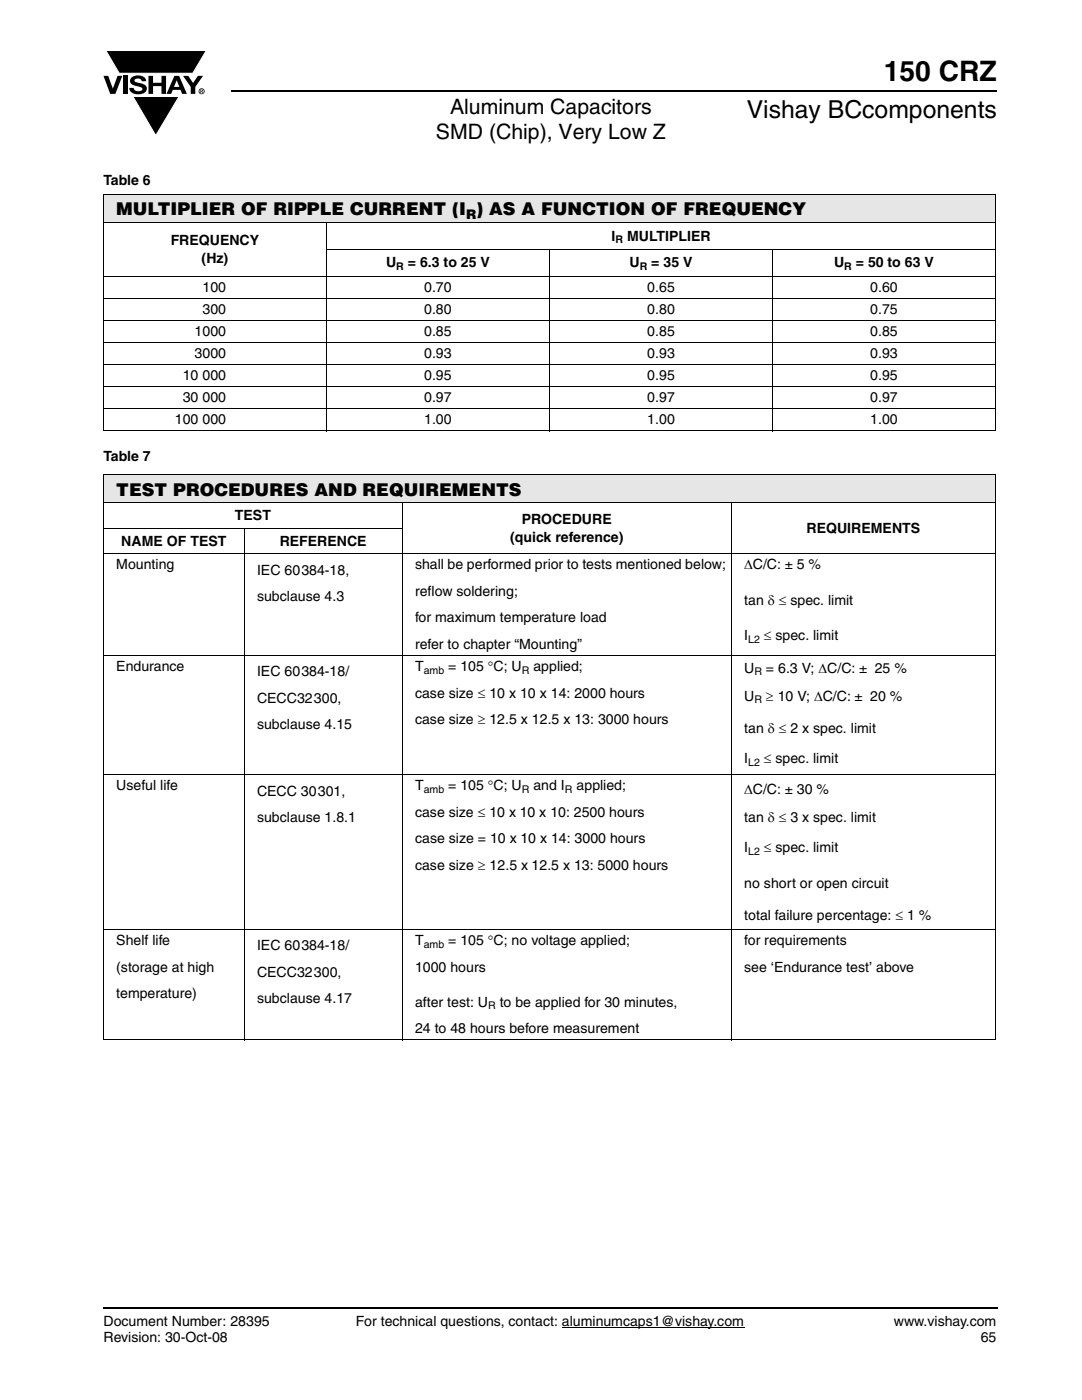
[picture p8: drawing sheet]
<svg xmlns="http://www.w3.org/2000/svg" width="216mm" height="279mm" viewBox="0 0 216 279" stroke-linecap="round" stroke-linejoin="round" font-family="sans-serif">
<defs><g id="words">
<text font-size="5.6" x="176.3" y="16.1">150 CRZ</text>
<text font-size="4.9" x="149" y="23.6">Vishay BCcomponents</text>
<g font-size="4.2">
<text x="89.8" y="22.8">Aluminum Capacitors</text>
<text x="87" y="27.7">SMD (Chip), Very Low Z</text>
</g>
<g font-size="3.5">
<text x="23.2" y="43">MULTIPLIER OF RIPPLE CURRENT (I ) AS A FUNCTION OF FREQUENCY</text>
<text x="23.2" y="98.9">TEST PROCEDURES AND REQUIREMENTS</text>
</g>
<g font-size="2.8">
<text x="20.6" y="36.9">Table 6</text>
<text x="34.1" y="48.9">FREQUENCY</text>
<text x="40.2" y="52.5">(Hz)</text>
<text x="77" y="53.4">U</text>
<text x="81.4" y="53.4">= 6.3 to 25 V</text>
<text x="122" y="48">I</text>
<text x="125.1" y="48">MULTIPLIER</text>
<text x="125.6" y="53.4">U</text>
<text x="130" y="53.4">= 35 V</text>
<text x="166.4" y="53.4">U</text>
<text x="170.8" y="53.4">= 50 to 63 V</text>
<text x="40.4" y="58.2">100</text>
<text x="84.6" y="58.2">0.70</text>
<text x="129.2" y="58.2">0.65</text>
<text x="173.7" y="58.2">0.60</text>
<text x="40.4" y="62.6">300</text>
<text x="84.6" y="62.6">0.80</text>
<text x="129.2" y="62.6">0.80</text>
<text x="173.7" y="62.6">0.75</text>
<text x="38.8" y="67">1000</text>
<text x="38.8" y="71.4">3000</text>
<text x="84.6" y="67">0.85</text>
<text x="84.6" y="71.4">0.93</text>
<text x="129.2" y="67">0.85</text>
<text x="129.2" y="71.4">0.93</text>
<text x="173.6" y="67">0.85</text>
<text x="173.6" y="71.4">0.93</text>
<text x="36.5" y="75.9">10 000</text>
<text x="84.6" y="75.9">0.95</text>
<text x="129.2" y="75.9">0.95</text>
<text x="173.7" y="75.9">0.95</text>
<text x="36.5" y="80.3">30 000</text>
<text x="84.6" y="80.3">0.97</text>
<text x="129.2" y="80.3">0.97</text>
<text x="173.7" y="80.3">0.97</text>
<text x="34.9" y="84.7">100 000</text>
<text x="84.6" y="84.7">1.00</text>
<text x="129.2" y="84.7">1.00</text>
<text x="173.7" y="84.7">1.00</text>
<text x="20.6" y="92.1">Table 7</text>
<text x="46.9" y="103.8">TEST</text>
<text x="104.1" y="104.6">PROCEDURE</text>
<text x="161" y="106.3">REQUIREMENTS</text>
<text x="23.2" y="113.6">Mounting</text>
<text x="24.2" y="108.9">NAME OF TEST</text>
<text x="55.8" y="108.9">REFERENCE</text>
<text x="82.8" y="113.6">shall be performed prior to tests mentioned below;</text>
<text x="101.8" y="108.1">(quick reference)</text>
<text x="148.5" y="113.6">ΔC/C: ± 5 %</text>
<text x="51.3" y="114.7">IEC 60384-18,</text>
<text x="51.3" y="120">subclause 4.3</text>
<text x="82.8" y="118.9">reflow soldering;</text>
<text x="82.8" y="124.2">for maximum temperature load</text>
<text x="148.5" y="120.7">tan δ ≤ spec. limit</text>
<text x="82.8" y="129.5">refer to chapter “Mounting”</text>
<text x="148.5" y="127.7">I</text>
<text x="152.4" y="127.7">≤ spec. limit</text>
<text x="23.2" y="133.9">Endurance</text>
<text x="51.3" y="135">IEC 60384-18/</text>
<text x="82.8" y="133.9">T</text>
<text x="89.5" y="133.9">= 105 °C; U</text>
<text x="106.4" y="133.9">applied;</text>
<text x="148.5" y="134.2">U</text>
<text x="152.8" y="134.2">= 6.3 V; ΔC/C: ± 25 %</text>
<text x="51.3" y="140.3">CECC32300,</text>
<text x="82.8" y="139.2">case size ≤ 10 x 10 x 14: 2000 hours</text>
<text x="148.5" y="139.8">U</text>
<text x="152.8" y="139.8">≥ 10 V; ΔC/C: ± 20 %</text>
<text x="51.3" y="145.6">subclause 4.15</text>
<text x="82.8" y="144.5">case size ≥ 12.5 x 12.5 x 13: 3000 hours</text>
<text x="148.5" y="146.3">tan δ ≤ 2 x spec. limit</text>
<text x="148.5" y="152.4">I</text>
<text x="152.4" y="152.4">≤ spec. limit</text>
<text x="23.2" y="157.7">Useful life</text>
<text x="51.3" y="158.8">CECC 30301,</text>
<text x="82.8" y="157.7">T</text>
<text x="89.5" y="157.7">= 105 °C; U</text>
<text x="106.4" y="157.7">and I</text>
<text x="115" y="157.7">applied;</text>
<text x="148.5" y="158.4">ΔC/C: ± 30 %</text>
<text x="51.3" y="164.1">subclause 1.8.1</text>
<text x="82.8" y="163">case size ≤ 10 x 10 x 10: 2500 hours</text>
<text x="148.5" y="164">tan δ ≤ 3 x spec. limit</text>
<text x="82.8" y="168.3">case size = 10 x 10 x 14: 3000 hours</text>
<text x="82.8" y="173.6">case size ≥ 12.5 x 12.5 x 13: 5000 hours</text>
<text x="148.5" y="170.1">I</text>
<text x="152.4" y="170.1">≤ spec. limit</text>
<text x="148.5" y="177.1">no short or open circuit</text>
<text x="148.5" y="183.6">total failure percentage: ≤ 1 %</text>
<text x="23.2" y="188.6">Shelf life</text>
<text x="51.3" y="189.7">IEC 60384-18/</text>
<text x="82.8" y="188.6">T</text>
<text x="89.5" y="188.6">= 105 °C; no voltage applied;</text>
<text x="148.5" y="188.6">for requirements</text>
<text x="23.2" y="193.9">(storage at high</text>
<text x="51.3" y="195">CECC32300,</text>
<text x="82.8" y="193.9">1000 hours</text>
<text x="148.5" y="193.9">see ‘Endurance test’ above</text>
<text x="23.2" y="199.2">temperature)</text>
<text x="51.3" y="200.3">subclause 4.17</text>
<text x="82.8" y="201">after test: U</text>
<text x="99.7" y="201">to be applied for 30 minutes,</text>
<text x="82.8" y="206.2">24 to 48 hours before measurement</text>
<text x="20.6" y="267.9">Revision: 30-Oct-08</text>
<text x="20.6" y="264.7">Document Number: 28395</text>
<text x="71" y="264.7">For technical questions, contact: aluminumcaps1@vishay.com</text>
<text x="178.4" y="264.7">www.vishay.com</text>
<text x="195.7" y="267.9">65</text>
</g>
<text font-size="2.6" x="93" y="43.6">R</text>
<g font-size="2.1">
<text x="79.1" y="53.9">R</text>
<text x="122.8" y="48.5">R</text>
<text x="127.7" y="53.9">R</text>
<text x="168.5" y="53.9">R</text>
<text x="149.3" y="128.2">L2</text>
<text x="84.5" y="134.4">amb</text>
<text x="104.1" y="134.4">R</text>
<text x="150.5" y="134.7">R</text>
<text x="150.5" y="140.4">R</text>
<text x="149.3" y="152.9">L2</text>
<text x="84.5" y="158.2">amb</text>
<text x="104.1" y="158.2">R</text>
<text x="112.7" y="158.2">R</text>
<text x="149.3" y="170.6">L2</text>
<text x="84.5" y="189.1">amb</text>
<text x="97.4" y="201.5">R</text>
</g>
</g></defs>
<g fill="#000">
<path d="M20.6 15.1h1l.9 2.6 1-2.6h.9l-1.4 3.6h-1zM21.1 10.1h20.1l-2.7 4.5h-14.7zM24.6 15.1h.9v3.6h-.9zM26.3 15.4a2.1 2.1 0 0 1 2.8 .4l.1 .4h-.9a.79 .79 0 0 0-.7-.5 .79 .79 0 0 0-.8 .4l.3 .3 1 .2a1.08 1.08 0 0 1 1.2 1 1.08 1.08 0 0 1-1.1 1.2 1.73 1.73 0 0 1-2.4-1.3h.9a.96 .96 0 0 0 .8 .7 .96 .96 0 0 0 .9-.4 1.31 1.31 0 0 0-1.2-.6 1.03 1.03 0 0 1-1.1-.6 1.03 1.03 0 0 1 .2-1.2zM29.6 15.1h.9v1.4h1.7v-1.4h.9v3.6h-.9v-1.5h-1.7v1.5h-.9zM26.5 19.3h9.2l-4.6 7.8zM36.5 15.1h1.1l.9 1.5 1-1.5h1l-1.5 2.3v1.3h-.9v-1.4zM20.6 260.8h.2v.4h-.2z"/>
<path d="M35.3 16l-.6 1.3h1.1zM34.8 15.1h.9l1.6 3.6h-1l-.3-.8h-1.5l-.3 .8h-1z"/>
<path d="M40.1 18v.2l.2-.1v-.1zM40 17.9h.4l.1 .2-.2 .2 .2 .2-.3-.2-.1 .2h-.1zM39.8 18.2a.46 .46 0 0 0 .9 0 .46 .46 0 0 0-.9 0zM39.6 18.2a.6 .6 0 0 1 1.2 0 .6 .6 0 0 1-1.2 0z"/>
</g>
<path d="M21.1 10.1h20.1l-2.7 4.5h-14.7zM26.5 19.3h9.2l-4.6 7.8z" fill="none" stroke="#fff" stroke-width=".2"/>
<path d="M112.1 264.9h36.4" fill="none" stroke="#000" stroke-width=".2"/>
<path d="M46.1 18.2h152.8M20.8 261h178.2" fill="none" stroke="#000" stroke-width=".36"/>
<path d="M20.6 38.9h178v5.5h-178z" fill="#e6e6e6"/>
<g fill="none" stroke="#000" stroke-width=".2">
<path d="M20.6 38.9h178.1M20.6 39v46.9M198.6 39v46.9M20.6 44.4h178.1M20.6 55.1h178.1M20.6 59.5h178.1M65.1 49.7h133.6M65.2 44.3v41.8M109.6 49.7v36.4M154.2 49.7v36.4M20.6 63.9h178.1M20.6 68.3h178.1"/>
<path d="M20.6 72.7h178.1M20.6 77.2h178.1M20.6 81.6h178.1M20.6 86h178.1"/>
</g>
<path d="M20.6 94.8h178v5.5h-178z" fill="#e6e6e6"/>
<g fill="none" stroke="#000" stroke-width=".2">
<path d="M20.6 94.8h178.1M20.6 94.9v112.6M198.6 94.9v112.6M20.6 100.3h178.1M20.6 105.4h59.7M20.6 110.5h178.1M48.7 105.3v102.3M80.3 100.2v107.4M145.9 100.2v107.4M20.6 130.8h178.1M20.6 154.6h178.1M20.6 185.5h178.1"/>
<path d="M20.6 207.5h178.1"/>
</g>
<use href="#words"/>
</svg>
